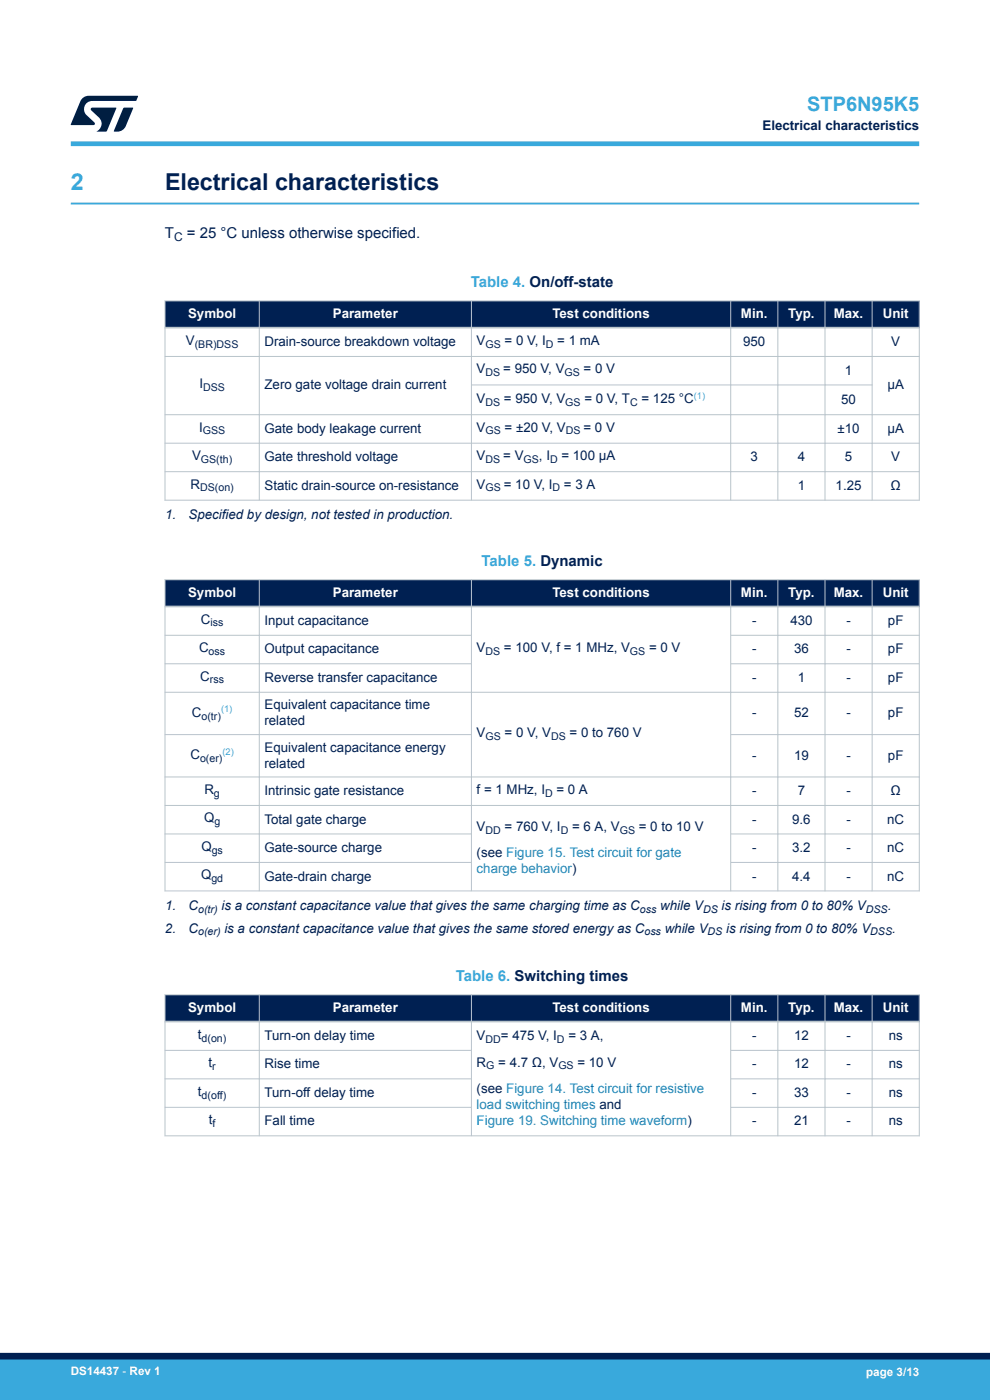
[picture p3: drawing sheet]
<svg xmlns="http://www.w3.org/2000/svg" width="210mm" height="297mm" viewBox="0 0 210 297" stroke-linecap="round" stroke-linejoin="round" font-family="sans-serif">
<defs><g id="words">
<text font-size="4.9" fill="#39a9dc" x="15" y="40.4">2</text>
<text font-size="4.9" fill="#002052" x="35" y="40.4">Electrical characteristics</text>
<text font-size="4.2" fill="#39a9dc" x="171.2" y="23.5">STP6N95K5</text>
<g font-size="3.2" fill="#002052">
<text x="35" y="50.5">T</text>
<text x="39.7" y="50.5">= 25 °C unless otherwise specified.</text>
</g>
<g font-size="3.2" fill="#39a9dc">
<text x="99.9" y="60.8">Table 4. On/off-state</text>
<text x="102.1" y="120">Table 5. Dynamic</text>
<text x="96.7" y="208.1">Table 6. Switching times</text>
</g>
<g font-size="2.8" fill="#002052">
<text x="161.7" y="27.5">Electrical characteristics</text>
<text x="39.4" y="73.2">V</text>
<text x="56.1" y="73.4">Drain-source breakdown voltage</text>
<text x="101.1" y="73.2">V</text>
<text x="107" y="73.2">= 0 V, I</text>
<text x="118.2" y="73.2">= 1 mA</text>
<text x="157.6" y="73.4">950</text>
<text x="189.1" y="73.4">V</text>
<text x="42.3" y="82.4">I</text>
<text x="56.1" y="82.6">Zero gate voltage drain current</text>
<text x="101.1" y="79.2">V</text>
<text x="106.8" y="79.2">= 950 V, V</text>
<text x="123.8" y="79.2">= 0 V</text>
<text x="179.2" y="79.5">1</text>
<text x="188.2" y="82.6">µA</text>
<text x="101.1" y="85.5">V</text>
<text x="106.9" y="85.5">= 950 V, V</text>
<text x="124" y="85.5">= 0 V, T</text>
<text x="136.1" y="85.5">= 125 °C</text>
<text x="178.4" y="85.6">50</text>
<text x="42.2" y="91.6">I</text>
<text x="56.1" y="91.8">Gate body leakage current</text>
<text x="101.1" y="91.6">V</text>
<text x="107" y="91.6">= ±20 V, V</text>
<text x="123.8" y="91.6">= 0 V</text>
<text x="177.7" y="91.8">±10</text>
<text x="188.2" y="91.8">µA</text>
<text x="40.7" y="97.6">V</text>
<text x="56.1" y="97.9">Gate threshold voltage</text>
<text x="101.1" y="97.6">V</text>
<text x="106.8" y="97.6">= V</text>
<text x="114.3" y="97.6">, I</text>
<text x="119.1" y="97.6">= 100 µA</text>
<text x="159.2" y="97.9">3</text>
<text x="169.2" y="97.9">4</text>
<text x="179.2" y="97.9">5</text>
<text x="189.1" y="97.9">V</text>
<text x="40.4" y="103.7">R</text>
<text x="56.1" y="103.9">Static drain-source on-resistance</text>
<text x="101.1" y="103.7">V</text>
<text x="106.9" y="103.7">= 10 V, I</text>
<text x="119.6" y="103.7">= 3 A</text>
<text x="169.2" y="103.9">1</text>
<text x="177.3" y="103.9">1.25</text>
<text x="188.9" y="103.9">Ω</text>
<text x="35" y="110.2">1.</text>
<text x="40" y="110.2">Specified by design, not tested in production.</text>
<text x="42.6" y="132.3">C</text>
<text x="56.1" y="132.6">Input capacitance</text>
<text x="159.5" y="132.6">-</text>
<text x="167.6" y="132.6">430</text>
<text x="179.5" y="132.6">-</text>
<text x="188.4" y="132.6">pF</text>
<text x="42.2" y="138.4">C</text>
<text x="56.1" y="138.6">Output capacitance</text>
<text x="101.1" y="138.4">V</text>
<text x="106.9" y="138.4">= 100 V, f = 1 MHz, V</text>
<text x="137.7" y="138.4">= 0 V</text>
<text x="159.5" y="138.6">-</text>
<text x="168.4" y="138.6">36</text>
<text x="179.5" y="138.6">-</text>
<text x="188.4" y="138.6">pF</text>
<text x="42.5" y="144.4">C</text>
<text x="56.1" y="144.7">Reverse transfer capacitance</text>
<text x="159.5" y="144.7">-</text>
<text x="169.2" y="144.7">1</text>
<text x="179.5" y="144.7">-</text>
<text x="188.4" y="144.7">pF</text>
<text x="40.7" y="152.1">C</text>
<text x="56.1" y="150.5">Equivalent capacitance time</text>
<text x="56.1" y="153.9">related</text>
<text x="159.5" y="152.2">-</text>
<text x="168.4" y="152.2">52</text>
<text x="179.5" y="152.2">-</text>
<text x="188.4" y="152.2">pF</text>
<text x="40.4" y="161.1">C</text>
<text x="56.1" y="159.5">Equivalent capacitance energy</text>
<text x="101.1" y="156.4">V</text>
<text x="107" y="156.4">= 0 V, V</text>
<text x="120.8" y="156.4">= 0 to 760 V</text>
<text x="159.5" y="161.1">-</text>
<text x="168.4" y="161.1">19</text>
<text x="179.5" y="161.1">-</text>
<text x="188.4" y="161.1">pF</text>
<text x="56.1" y="162.8">related</text>
<text x="43.4" y="168.4">R</text>
<text x="56.1" y="168.7">Intrinsic gate resistance</text>
<text x="101.1" y="168.4">f = 1 MHz, I</text>
<text x="118" y="168.4">= 0 A</text>
<text x="159.5" y="168.7">-</text>
<text x="169.2" y="168.7">7</text>
<text x="179.5" y="168.7">-</text>
<text x="188.9" y="168.7">Ω</text>
<text x="43.3" y="174.5">Q</text>
<text x="56.1" y="174.7">Total gate charge</text>
<text x="101.1" y="176.3">V</text>
<text x="107" y="176.3">= 760 V, I</text>
<text x="121.3" y="176.3">= 6 A, V</text>
<text x="135.5" y="176.3">= 0 to 10 V</text>
<text x="159.5" y="174.7">-</text>
<text x="168" y="174.7">9.6</text>
<text x="179.5" y="174.7">-</text>
<text x="188.2" y="174.7">nC</text>
<text x="42.7" y="180.5">Q</text>
<text x="56.1" y="180.8">Gate-source charge</text>
<text x="101.1" y="181.9">(see Figure 15. Test circuit for gate</text>
<text x="159.5" y="180.8">-</text>
<text x="168" y="180.8">3.2</text>
<text x="179.5" y="180.8">-</text>
<text x="188.2" y="180.8">nC</text>
<text x="42.6" y="186.6">Q</text>
<text x="56.1" y="186.8">Gate-drain charge</text>
<text x="159.5" y="186.8">-</text>
<text x="168" y="186.8">4.4</text>
<text x="179.5" y="186.8">-</text>
<text x="188.2" y="186.8">nC</text>
<text x="35" y="197.8">2.</text>
<text x="35" y="193.1">1.</text>
<text x="40" y="193.1">C</text>
<text x="40" y="197.8">C</text>
<text x="47" y="193.1">is a constant capacitance value that gives the same charging time as C</text>
<text x="47.6" y="197.8">is a constant capacitance value that gives the same stored energy as C</text>
<text x="140" y="193.1">while V</text>
<text x="141" y="197.8">while V</text>
<text x="153.1" y="193.1">is rising from 0 to 80% V</text>
<text x="154" y="197.8">is rising from 0 to 80% V</text>
<text x="188.3" y="193.1">.</text>
<text x="189.2" y="197.8">.</text>
<text x="42" y="220.4">t</text>
<text x="56.1" y="220.6">Turn-on delay time</text>
<text x="101.1" y="220.7">V</text>
<text x="106.2" y="220.7">= 475 V, I</text>
<text x="120.6" y="220.7">= 3 A,</text>
<text x="159.5" y="220.6">-</text>
<text x="168.4" y="220.6">12</text>
<text x="179.5" y="220.6">-</text>
<text x="188.5" y="220.6">ns</text>
<text x="44.2" y="226.4">t</text>
<text x="56.1" y="226.7">Rise time</text>
<text x="101.1" y="226.3">R</text>
<text x="105.7" y="226.3">= 4.7 Ω, V</text>
<text x="122.5" y="226.3">= 10 V</text>
<text x="159.5" y="226.7">-</text>
<text x="168.4" y="226.7">12</text>
<text x="179.5" y="226.7">-</text>
<text x="188.5" y="226.7">ns</text>
<text x="42" y="232.5">t</text>
<text x="56.1" y="232.7">Turn-off delay time</text>
<text x="101.1" y="231.9">(see Figure 14. Test circuit for resistive</text>
<text x="159.5" y="232.7">-</text>
<text x="168.4" y="232.7">33</text>
<text x="179.5" y="232.7">-</text>
<text x="188.5" y="232.7">ns</text>
<text x="44.3" y="238.5">t</text>
<text x="56.1" y="238.8">Fall time</text>
<text x="159.5" y="238.8">-</text>
<text x="168.4" y="238.8">21</text>
<text x="179.5" y="238.8">-</text>
<text x="188.5" y="238.8">ns</text>
</g>
<g font-size="2.8" fill="#fff">
<text x="39.9" y="67.4">Symbol</text>
<text x="70.6" y="67.4">Parameter</text>
<text x="117.2" y="67.4">Test conditions</text>
<text x="157.2" y="67.4">Min.</text>
<text x="167.2" y="67.4">Typ.</text>
<text x="176.9" y="67.4">Max.</text>
<text x="187.3" y="67.4">Unit</text>
<text x="39.9" y="126.6">Symbol</text>
<text x="70.6" y="126.6">Parameter</text>
<text x="117.2" y="126.6">Test conditions</text>
<text x="157.2" y="126.6">Min.</text>
<text x="167.2" y="126.6">Typ.</text>
<text x="176.9" y="126.6">Max.</text>
<text x="187.3" y="126.6">Unit</text>
<text x="39.9" y="214.7">Symbol</text>
<text x="70.6" y="214.7">Parameter</text>
<text x="117.2" y="214.7">Test conditions</text>
<text x="157.2" y="214.7">Min.</text>
<text x="167.2" y="214.7">Typ.</text>
<text x="176.9" y="214.7">Max.</text>
<text x="187.3" y="214.7">Unit</text>
</g>
<g font-size="2.8" fill="#1f81af">
<text x="101.1" y="185.2">charge behavior)</text>
<text x="101.1" y="235.3">load switching times and</text>
<text x="101.1" y="238.7">Figure 19. Switching time waveform)</text>
</g>
<text font-size="2.5" fill="#002052" x="36.9" y="51.1">C</text>
<g font-size="2.5" fill="#fff">
<text x="15" y="291.6">DS14437 - Rev 1</text>
<text x="183.7" y="291.9">page 3/13</text>
</g>
<g font-size="2.3" fill="#002052">
<text x="41.3" y="73.8">(BR)DSS</text>
<text x="103" y="73.8">GS</text>
<text x="115.8" y="73.8">D</text>
<text x="43.1" y="83">DSS</text>
<text x="103" y="79.8">DS</text>
<text x="119.8" y="79.8">GS</text>
<text x="103" y="86.1">DS</text>
<text x="119.9" y="86.1">GS</text>
<text x="133.7" y="86.1">C</text>
<text x="43" y="92.2">GSS</text>
<text x="103" y="92.2">GS</text>
<text x="120" y="92.2">DS</text>
<text x="42.6" y="98.2">GS(th)</text>
<text x="103" y="98.2">DS</text>
<text x="111.1" y="98.2">GS</text>
<text x="116.7" y="98.2">D</text>
<text x="42.4" y="104.2">DS(on)</text>
<text x="103" y="104.2">GS</text>
<text x="117.2" y="104.2">D</text>
<text x="44.6" y="132.9">iss</text>
<text x="44.3" y="138.9">oss</text>
<text x="103" y="138.9">DS</text>
<text x="133.6" y="138.9">GS</text>
<text x="44.5" y="145">rss</text>
<text x="42.7" y="152.6">o(tr)</text>
<text x="42.4" y="161.6">o(er)</text>
<text x="103" y="157">GS</text>
<text x="116.9" y="157">DS</text>
<text x="45.4" y="169">g</text>
<text x="115.6" y="169">D</text>
<text x="45.5" y="175">g</text>
<text x="103" y="176.8">DD</text>
<text x="118.9" y="176.8">D</text>
<text x="131.5" y="176.8">GS</text>
<text x="44.9" y="181.1">gs</text>
<text x="44.8" y="187.1">gd</text>
<text x="42" y="193.6">o(tr)</text>
<text x="135.8" y="193.6">oss</text>
<text x="149.1" y="193.6">DS</text>
<text x="183.7" y="193.6">DSS</text>
<text x="42" y="198.4">o(er)</text>
<text x="136.7" y="198.4">oss</text>
<text x="150.1" y="198.4">DS</text>
<text x="184.6" y="198.4">DSS</text>
<text x="42.8" y="221">d(on)</text>
<text x="103" y="221.3">DD</text>
<text x="118.1" y="221.3">D</text>
<text x="45" y="227">r</text>
<text x="103.1" y="226.9">G</text>
<text x="118.4" y="226.9">GS</text>
<text x="42.8" y="233">d(off)</text>
<text x="45.1" y="239.1">f</text>
</g>
<g font-size="2" fill="#39a9dc">
<text x="147.2" y="84.6">(1)</text>
<text x="46.9" y="151.1">(1)</text>
<text x="47.2" y="160.1">(2)</text>
</g>
</g></defs>
<path d="M15 43.2h180" fill="none" stroke="#39a9dc" stroke-width=".4"/>
<g fill="#002052">
<path d="M35 63.8h160v5.7h-160z" fill-rule="evenodd"/>
<path d="M35 63.8h160v5.7h-160z" fill-rule="evenodd"/>
</g>
<g fill="none" stroke="#b9c4ca" stroke-width=".21">
<path d="M34.9 63.8h160.2M34.9 75.6h160.2M35 63.7v42.5M55 63.7v42.5M100 63.7v42.5M155 63.7v42.5M165 63.7v42.5M175 63.7v42.5M185 63.7v42.5M195 63.7v42.5M34.9 88h160.2M34.9 94h160.2"/>
<path d="M100 81.7h85.1M34.9 100.1h160.2M34.9 106.1h160.2"/>
</g>
<path d="M34.9 69.5h160.2" fill="none" stroke="#b9c4ca" stroke-width=".35"/>
<g fill="#002052">
<path d="M35 123h160v5.7h-160z" fill-rule="evenodd"/>
<path d="M35 123h160v5.7h-160z" fill-rule="evenodd"/>
</g>
<g fill="none" stroke="#b9c4ca" stroke-width=".21">
<path d="M34.9 123h160.2M34.9 134.8h65.2M35 122.9v66.2M55 122.9v66.2M100 122.9v66.2M155 122.9v66.2M155 134.8h40.1M165 122.9v66.2M175 122.9v66.2M185 122.9v66.2M195 122.9v66.2M34.9 146.9h160.2"/>
<path d="M34.9 140.8h65.2M34.9 155.8h65.2M155 140.8h40.1M155 155.8h40.1M34.9 164.8h160.2M34.9 170.9h160.2M34.9 176.9h65.2M155 176.9h40.1M34.9 189h160.2M34.9 183h65.2M155 183h40.1"/>
</g>
<path d="M34.9 128.7h160.2" fill="none" stroke="#b9c4ca" stroke-width=".35"/>
<g fill="#002052">
<path d="M35 211h160v5.7h-160z" fill-rule="evenodd"/>
<path d="M35 211h160v5.7h-160z" fill-rule="evenodd"/>
</g>
<g fill="none" stroke="#b9c4ca" stroke-width=".21">
<path d="M34.9 211h160.2M35 210.9v30.2M55 210.9v30.2M100 210.9v30.2M155 210.9v30.2M165 210.9v30.2M175 210.9v30.2M185 210.9v30.2M195 210.9v30.2M34.9 222.8h65.2M34.9 228.9h65.2M34.9 234.9h65.2"/>
<path d="M155 222.8h40.1M155 228.9h40.1M155 234.9h40.1M34.9 241h160.2"/>
</g>
<path d="M34.9 216.7h160.2" fill="none" stroke="#b9c4ca" stroke-width=".35"/>
<path d="M15 30.5h180" fill="none" stroke="#39a9dc" stroke-width="1"/>
<g fill="#001e41">
<path d="M17.6 20.8l1.2-.5 10.5 .1-.5 1h-9.2a1.74 1.74 0 0 0-1.6 1 1.74 1.74 0 0 0 .3 2l1.7 1.6 .1 .2-.1 .3h-5l2.1-5z"/>
<path d="M26.2 22.9h2.1l-1.6 3.9a1.92 1.92 0 0 1-1.8 1.1h-.7l-.1-.1z"/>
<path d="M19.4 22.9l5.2-.1 .1 .1-2.1 5h-2.1a1.85 1.85 0 0 0 .5-2.9l-1.6-1.6-.2-.2z"/>
</g>
<g fill="#39a9dc">
<path d="M0 288.4h210v8.6h-210z" fill-rule="evenodd"/>
<path d="M-.1 288.4h210.2v4.4h-210.2z" fill-rule="evenodd"/>
</g>
<path d="M0 287.7h210" fill="none" stroke="#002052" stroke-width="1.4"/>
<use href="#words"/>
</svg>
